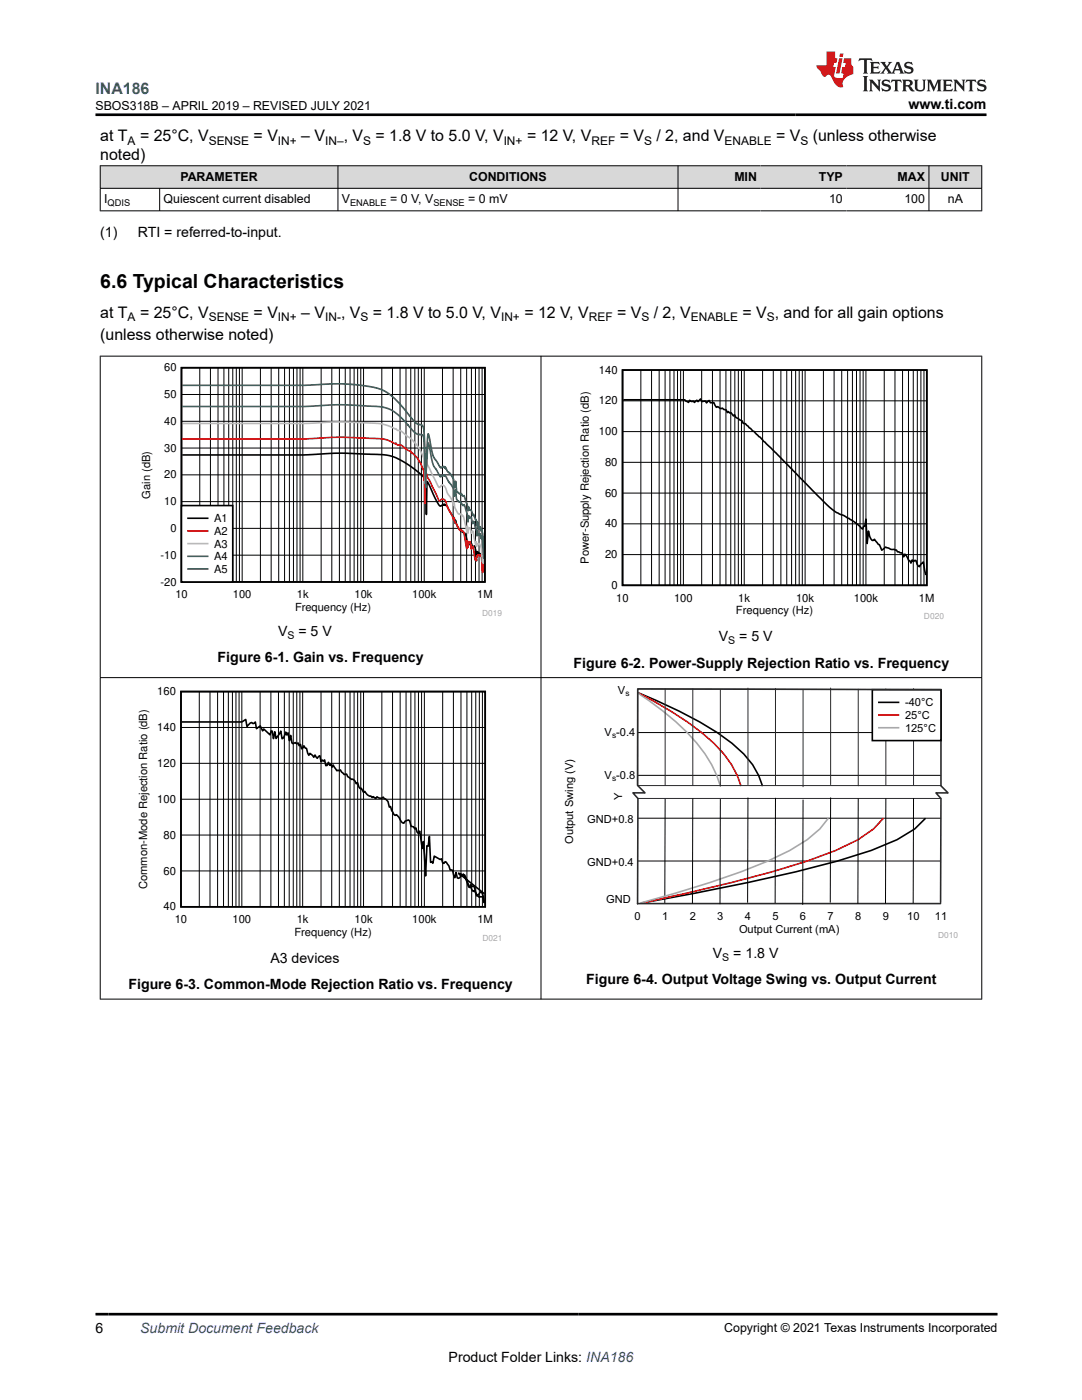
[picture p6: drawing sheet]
<svg xmlns="http://www.w3.org/2000/svg" width="216mm" height="279mm" viewBox="0 0 216 279" stroke-linecap="round" stroke-linejoin="round" font-family="sans-serif">
<defs><g id="words">
<text font-size="3.9" x="20" y="57.4">6.6 Typical Characteristics</text>
<text font-size="3.2" fill="#00f" x="19.1" y="18.7">INA186</text>
<g font-size="3.2">
<text x="20" y="28.2">at T</text>
<text x="27.9" y="28.2">= 25°C, V</text>
<text x="50.6" y="28.2">= V</text>
<text x="60.1" y="28.2">– V</text>
<text x="68.6" y="28.2">, V</text>
<text x="74.9" y="28.2">= 1.8 V to 5.0 V, V</text>
<text x="105.2" y="28.2">= 12 V, V</text>
<text x="123.7" y="28.2">= V</text>
<text x="131" y="28.2">/ 2, and V</text>
<text x="154.9" y="28.2">= V</text>
<text x="162.2" y="28.2">(unless otherwise</text>
<text x="20" y="32">noted)</text>
<text x="20" y="63.5">at T</text>
<text x="27.9" y="63.5">= 25°C, V</text>
<text x="50.6" y="63.5">= V</text>
<text x="60.1" y="63.5">– V</text>
<text x="68.1" y="63.5">, V</text>
<text x="74.4" y="63.5">= 1.8 V to 5.0 V, V</text>
<text x="104.6" y="63.5">= 12 V, V</text>
<text x="123.1" y="63.5">= V</text>
<text x="130.5" y="63.5">/ 2, V</text>
<text x="148.1" y="63.5">= V , and for all gain options</text>
<text x="20" y="67.8">(unless otherwise noted)</text>
</g>
<g font-size="2.8">
<text x="181.3" y="21.8">www.ti.com</text>
<text x="20" y="47.2">(1)</text>
<text x="27.5" y="47.2">RTI = referred-to-input.</text>
<text x="55.5" y="127">V</text>
<text x="59.6" y="127">= 5 V</text>
<text x="143.4" y="128">V</text>
<text x="147.5" y="128">= 5 V</text>
<text x="43.4" y="132.2">Figure 6-1. Gain vs. Frequency</text>
<text x="114.4" y="133.2">Figure 6-2. Power-Supply Rejection Ratio vs. Frequency</text>
<text x="142.3" y="191.2">V</text>
<text x="146.3" y="191.2">= 1.8 V</text>
<text x="25.6" y="197.4">Figure 6-3. Common-Mode Rejection Ratio vs. Frequency</text>
<text x="53.9" y="192.2">A3 devices</text>
<text x="117" y="196.4">Figure 6-4. Output Voltage Swing vs. Output Current</text>
<text x="19.1" y="266.1">6</text>
<text x="89.5" y="271.7">Product Folder Links: INA186</text>
</g>
<text font-size="2.8" fill="#00f" x="28" y="266.1">Submit Document Feedback</text>
<g font-size="2.5">
<text x="19" y="21.9">SBOS318B – APRIL 2019 – REVISED JULY 2021</text>
<text x="20.8" y="40.5">I</text>
<text x="32.6" y="40.5">Quiescent current disabled</text>
<text x="36" y="36">PARAMETER</text>
<text x="68.2" y="40.5">V</text>
<text x="77.8" y="40.5">= 0 V, V</text>
<text x="93.4" y="40.5">= 0 mV</text>
<text x="93.6" y="36">CONDITIONS</text>
<text x="146.5" y="36">MIN</text>
<text x="163.4" y="36">TYP</text>
<text x="165.4" y="40.5">10</text>
<text x="179.1" y="36">MAX</text>
<text x="180.5" y="40.5">100</text>
<text x="187.7" y="36">UNIT</text>
<text x="189.1" y="40.5">nA</text>
<text x="144.5" y="265.8">Copyright © 2021 Texas Instruments Incorporated</text>
</g>
<g font-size="2.4">
<text x="25.5" y="28.9">A</text>
<text x="41.7" y="28.9">SENSE</text>
<text x="55.5" y="28.9">IN+</text>
<text x="64.9" y="28.9">IN–</text>
<text x="72.5" y="28.9">S</text>
<text x="100.5" y="28.9">IN+</text>
<text x="118" y="28.9">REF</text>
<text x="128.5" y="28.9">S</text>
<text x="144.6" y="28.9">ENABLE</text>
<text x="159.7" y="28.9">S</text>
<text x="25.5" y="64.2">A</text>
<text x="41.7" y="64.2">SENSE</text>
<text x="55.5" y="64.2">IN+</text>
<text x="64.9" y="64.2">IN-</text>
<text x="71.9" y="64.2">S</text>
<text x="100" y="64.2">IN+</text>
<text x="117.5" y="64.2">REF</text>
<text x="128" y="64.2">S</text>
<text x="137.9" y="64.2">ENABLE</text>
<text x="153" y="64.2">S</text>
</g>
<g font-size="2.2">
<text x="32.8" y="74.1">60</text>
<text x="119.5" y="74.6">140</text>
<text x="32.8" y="79.5">50</text>
<text x="119.5" y="80.7">120</text>
<text x="32.8" y="84.8">40</text>
<text x="119.5" y="86.9">100</text>
<text x="32.8" y="95.5">20</text>
<text x="32.8" y="90.1">30</text>
<text x="120.7" y="93">80</text>
<text x="30" y="99.5" transform="rotate(-90 30 99.5)">Gain (dB)</text>
<text x="32.8" y="100.8">10</text>
<text x="120.7" y="99.1">60</text>
<text x="34" y="106.2">0</text>
<text x="42.7" y="104.2">A1</text>
<text x="42.7" y="106.7">A2</text>
<text x="120.7" y="105.3">40</text>
<text x="32" y="111.5">-10</text>
<text x="42.7" y="109.3">A3</text>
<text x="42.7" y="111.8">A4</text>
<text x="117.5" y="112.5" transform="rotate(-90 117.5 112.5)">Power-Supply Rejection Ratio (dB)</text>
<text x="120.7" y="111.4">20</text>
<text x="32" y="116.9">-20</text>
<text x="35" y="119.4">10</text>
<text x="42.7" y="114.3">A5</text>
<text x="46.5" y="119.4">100</text>
<text x="59.3" y="119.4">1k</text>
<text x="70.8" y="119.4">10k</text>
<text x="82.3" y="119.4">100k</text>
<text x="95.2" y="119.4">1M</text>
<text x="122" y="117.5">0</text>
<text x="58.9" y="121.9">Frequency (Hz)</text>
<text x="123" y="120.1">10</text>
<text x="134.5" y="120.1">100</text>
<text x="146.8" y="122.6">Frequency (Hz)</text>
<text x="147.3" y="120.1">1k</text>
<text x="158.8" y="120.1">10k</text>
<text x="170.4" y="120.1">100k</text>
<text x="183.4" y="120.1">1M</text>
<text x="31.4" y="138.8">160</text>
<text x="123.3" y="138.5">V</text>
<text x="180.6" y="141">-40°C</text>
<text x="180.6" y="143.5">25°C</text>
<text x="31.4" y="145.9">140</text>
<text x="120.6" y="146.9">V -0.4</text>
<text x="180.6" y="146">125°C</text>
<text x="31.4" y="153.1">120</text>
<text x="120.6" y="155.4">V -0.8</text>
<text x="31.4" y="160.2">100</text>
<text x="124.2" y="159.7" transform="rotate(-90 124.2 159.7)">Y</text>
<text x="32.6" y="167.4">80</text>
<text x="117.2" y="164.2">GND+0.8</text>
<text x="114.4" y="168.4" transform="rotate(-90 114.4 168.4)">Output Swing (V)</text>
<text x="117.2" y="172.8">GND+0.4</text>
<text x="29.4" y="177.4" transform="rotate(-90 29.4 177.4)">Common-Mode Rejection Ratio (dB)</text>
<text x="32.6" y="174.5">60</text>
<text x="32.6" y="181.7">40</text>
<text x="34.9" y="184.2">10</text>
<text x="46.4" y="184.2">100</text>
<text x="59.2" y="184.2">1k</text>
<text x="70.7" y="184.2">10k</text>
<text x="82.3" y="184.2">100k</text>
<text x="95.3" y="184.2">1M</text>
<text x="120.9" y="180.2">GND</text>
<text x="126.6" y="183.6">0</text>
<text x="132.1" y="183.6">1</text>
<text x="137.6" y="183.6">2</text>
<text x="143.1" y="183.6">3</text>
<text x="148.6" y="183.6">4</text>
<text x="154.1" y="183.6">5</text>
<text x="159.6" y="183.6">6</text>
<text x="165.1" y="183.6">7</text>
<text x="170.6" y="183.6">8</text>
<text x="176.1" y="183.6">9</text>
<text x="181" y="183.6">10</text>
<text x="186.5" y="183.6">11</text>
<text x="58.7" y="186.8">Frequency (Hz)</text>
<text x="147.5" y="186.2">Output Current (mA)</text>
</g>
<g font-size="2.1">
<text x="57.4" y="127.5">S</text>
<text x="145.3" y="128.6">S</text>
<text x="144.1" y="191.8">S</text>
</g>
<g font-size="1.9">
<text x="21.5" y="41">QDIS</text>
<text x="69.8" y="41">ENABLE</text>
<text x="86.5" y="41">SENSE</text>
</g>
<g font-size="1.7" fill="#a8a8a8">
<text x="96.2" y="122.9">D019</text>
<text x="184.4" y="123.6">D020</text>
<text x="96.3" y="187.8">D021</text>
<text x="187.2" y="187.2">D010</text>
</g>
<g font-size="1.7">
<text x="124.8" y="138.9">s</text>
<text x="122.1" y="147.3">s</text>
<text x="122.1" y="155.8">s</text>
</g>
</g></defs>
<g fill="#d8d8d8">
<path d="M20 33.1h175.9v4.5h-175.9z" fill-rule="evenodd"/>
<path d="M20.1 33.1h47.3v4.4h-47.3z" fill-rule="evenodd"/>
<path d="M67.5 33.1h67.7v4.4h-67.7z" fill-rule="evenodd"/>
<path d="M135.4 33.1h16.4v4.4h-16.4z" fill-rule="evenodd"/>
<path d="M151.8 33.1h17.1v4.4h-17.1z" fill-rule="evenodd"/>
<path d="M168.9 33.1h16.4v4.4h-16.4z" fill-rule="evenodd"/>
<path d="M185.4 33.1h10.4v4.4h-10.4z" fill-rule="evenodd"/>
</g>
<path d="M19.9 33.1h176.1M19.9 37.6h176.1M20 33v9.1M31.9 37.6v4.5M67.4 33v9.1M135.3 33v9.1M185.4 33v9.1M195.9 33v9.1M19.9 42.1h176.1" fill="none" stroke="#000" stroke-width=".2"/>
<path d="M27.9 72.5h72.2v50.4h-72.2z" fill-rule="evenodd" fill="#fff"/>
<path d="M36.2 73.4h60.6v42.7h-60.6zM36.4 90.8h24.3l7.7-.4 8 .3 1.2 .2 1.4 .5 1.9 1 2.5 1.8 1.3 1.2 .2 .5 .1 .9 .1 5.9 .2-6.6 2 4.2a.59 .59 0 0 0 .9 .6l.2-.2 .1 .1v-.2h.2v.2a.81 .81 0 0 1 .8 .7l1.1 2.1 .2 .8 .1-.6 .5 1.5 .4 .6 .4 .2a1.31 1.31 0 0 1 .9 1.4l.4 1.3 .1-.6v.5l.1-.3v.1l.2-.1a.5 .5 0 0 1 .4 .7l.1 .2v-.2l.3-.2 .6 1.9v-.7l.1 .7 .1-.2 .2-.2 .6 .6 .3 3" fill="none" stroke="#000" stroke-width=".32"/>
<g fill="none" stroke="#000" stroke-width=".2">
<path d="M36.2 78.7h60.6M39.9 73.4v42.7M42 73.4v42.7M43.5 73.4v42.7M44.7 73.4v42.7M45.6 73.4v42.7M46.4 73.4v42.7M47.2 73.4v42.7M47.8 73.4v42.7M48.3 73.4v42.7M52 73.4v42.7M54.1 73.4v42.7"/>
<path d="M55.6 73.4v42.7M56.8 73.4v42.7M57.7 73.4v42.7M58.6 73.4v42.7M59.3 73.4v42.7M59.9 73.4v42.7M60.4 73.4v42.7M64.1 73.4v42.7M66.2 73.4v42.7M67.7 73.4v42.7M68.9 73.4v42.7M69.8 73.4v42.7"/>
<path d="M70.7 73.4v42.7M71.4 73.4v42.7M72 73.4v42.7M72.5 73.4v42.7M76.2 73.4v42.7M78.3 73.4v42.7M79.8 73.4v42.7M81 73.4v42.7M82 73.4v42.7M82.8 73.4v42.7M83.5 73.4v42.7M84.1 73.4v42.7"/>
<path d="M84.7 73.4v42.7M88.3 73.4v42.7M90.4 73.4v42.7M91.9 73.4v42.7M93.1 73.4v42.7M94.1 73.4v42.7M94.9 73.4v42.7M95.6 73.4v42.7M96.2 73.4v42.7M36.2 94.8h60.6M36.2 89.4h60.6M36.2 84.1h60.6"/>
<path d="M36.2 110.8h60.6M36.2 105.4h60.6M36.2 100.1h60.6"/>
</g>
<path d="M36.4 87.6h24.1l7.7-.3 7.3 .2 1.6 .2 1.8 .9 .1-.2 .3 .4h.7l.9 .7h.2l.1 .3 .9 .4 .9 1 .8 1 .8 1.8 .2 6.5 .1-6.8 .1 1.2 .1-.4 .1 .6 .6 .9 1.7 3.8a.4 .4 0 0 0 .7-.2l.1 .1a.66 .66 0 0 1 .8 .7l.3 1.1 1.1 2.2 .1-.4 .1 .8 .5 .7a1.51 1.51 0 0 0 .8 1.1l.1-.1 .1 .2 .3 .1 .6 3.4 .2-1.6v1.4l.4-1.2 .4 1.5 .3-.6 .5 2.9 .1-.3 .1 .3v-.9l.1 .2a.29 .29 0 0 1 .1-.4 .29 .29 0 0 1 .3 0l.1 .2 .3-.3 .3 3.6v-1.8l.1 1.1 .2-1.7" fill="none" stroke="#f00" stroke-width=".32"/>
<path d="M36.4 84.5h24.5l7.5-.3 8 .4 1.4 .5 1.1 .5 .1-.1 .3 .4h.5l2.5 1.9 1.1 1.4 1.2 2.2 .1 1 .1 4 .1-4.9 .1 1 .1-.4 .1 .6 2.3 4.4 .2 .2 .1-.2a.58 .58 0 0 1 .7-.3 .58 .58 0 0 1 .4 .6l.4 1 .9 1.5 .3 1 .1-.7 .1 1 .2 .4a1.24 1.24 0 0 0 .8 1l.5 .2a7.5 7.5 0 0 1 .9 3.1l.1 .4 .1-1.3 .1 1.4 .1-.8a.2 .2 0 0 1 .1-.2 .2 .2 0 0 1 .2 0l.3 1 .2-.4 .1 .1 .6 2.8v-.8l.1 1v-.6l.3 .2 .2-.3 .3 .5a5 5 0 0 1 .3 2.5l.1 .9v-1.3l.2 1.4 .1-1.1" fill="none" stroke="#b8b8b8" stroke-width=".32"/>
<path d="M36.4 81.1h24.1l7.3-.3 8 .3 1.7 .5 1.1 .5 1.7 1.5 2.4 2.7 1 .5a.58 .58 0 0 1 .8 .5l.4 10.1 .6-9 .6 2.8a8.8 8.8 0 0 0 1.4 3.4l.3 .6 .5-.2v-.2l.1 .1a.52 .52 0 0 1 .7 .4l.5 1 .7 .9a1.68 1.68 0 0 1 .3 1.5l.1 .3 .2-1.3 .3 2.1a.62 .62 0 0 0 .7 .4l.5 .7 .1-.2a.5 .5 0 0 1 .4 .7l.3 1.1 .2 1.7 .1-1.3 .2 .5v-.2l.4 .1 .2 1.2 .2-.5 .1 .1 .2 1.3 .1-.1 .2 .6 .1 1.1 .1-1.2 .1 .9 .2-.2 .1 .3 .1-.3 .3 1.1 .1-.8 .3 4.6 .1-2.2" fill="none" stroke="#295c75" stroke-width=".32"/>
<path d="M36.4 76.9h24.5l6.3-.3 2.8 .1 3.5 .4 2.4 .6 1.8 1 2.1 1.9 3 3.6 .4 .4 .6 .2a.64 .64 0 0 1 .7 .5l.2 1.7 .1 5.6 .1 .5 .1-.3v1.2l.1-3 .4-4.4 .5 2.6a8.4 8.4 0 0 0 1.7 3.8l.2 .4 .6-.3 .2 .3 .1-.3v.4l.1-.3 .3 .8 .6 .4 .6 .9 .3 2 .2-1.3 .3 2.2 .5 .4 .2-.1 .1 .1 .1-.1 .3 .6 .2-.2 .6 1.8 .2 1.3 .2-.8 .1 .6 .2-.1 .2 .3 .2 .8 .1 .1 .1-.3 .4 1.2 .1-.1 .2 1.3 .1-.8 .2 1.4v-.3l.2 .3 .1-.5 .2 .9 .1-.6 .3 2v-.2l.1 .2v1.8l.1-1.8" fill="none" stroke="#286b48" stroke-width=".32"/>
<path d="M36.2 100.9h10.2v15.2h-10.2z" fill-rule="evenodd" fill="#fff"/>
<path d="M36.2 100.9h10.2v15.2h-10.2zM37.5 103.4h3.9" fill="none" stroke="#000" stroke-width=".32"/>
<path d="M37.5 106h3.9" fill="none" stroke="#f00" stroke-width=".32"/>
<path d="M37.5 108.5h3.9" fill="none" stroke="#b8b8b8" stroke-width=".32"/>
<path d="M37.5 111h3.9" fill="none" stroke="#295c75" stroke-width=".32"/>
<path d="M37.5 113.6h3.9" fill="none" stroke="#286b48" stroke-width=".32"/>
<path d="M115.3 72.5h73.3v51.5h-73.3z" fill-rule="evenodd" fill="#fff"/>
<path d="M124.2 73.9h60.7v42.9h-60.7zM124.4 79.8h12.2l.8 .5 .2-.4 .5 .2h.2l.3 .2 .5-.4 .2 .3 .5-.6 .2 .5 .7-.1 .3 .4 .5-.5 .3 .5 .6-.1 .5 1 .3-.2a.73 .73 0 0 0 .9 .3l.3 .3 .5 .1 .2 .5 .2-.2 .3 .3 .3-.1 .5 .7 .2-.2 .2 .5 1.3 .7 .2 .5 .4 .1 1.5 1.4 .3 .1 12.8 13a13.8 13.8 0 0 0 4.7 3.6 13.4 13.4 0 0 1 4.1 2.9l.2-.6h.3l.2-1.4 .2 4.9 .3-2.5 .5 1.6 .2 .2 .2 .1 .3-.3 .7 1 .3 .1 .4 1.1 .8-.6 1 .4 1.2 .2 .2 .3 1 .4 .2 .6 .3-.5 1.2 1.8 .2-.7 .3 .4 .2-.3 .3 .1 .2 .7 .5 .5 .2-.5 .5-.4 .5 2.4 .1-.1" fill="none" stroke="#000" stroke-width=".32"/>
<g fill="none" stroke="#000" stroke-width=".2">
<path d="M124.2 80h60.7M127.9 73.9v42.9M130 73.9v42.9M131.5 73.9v42.9M132.7 73.9v42.9M133.7 73.9v42.9M134.5 73.9v42.9M135.2 73.9v42.9M135.8 73.9v42.9M136.4 73.9v42.9M140 73.9v42.9M142.2 73.9v42.9"/>
<path d="M143.7 73.9v42.9M144.8 73.9v42.9M145.8 73.9v42.9M146.6 73.9v42.9M147.3 73.9v42.9M148 73.9v42.9M148.5 73.9v42.9M152.2 73.9v42.9M154.3 73.9v42.9M155.8 73.9v42.9M157 73.9v42.9M158 73.9v42.9"/>
<path d="M158.8 73.9v42.9M159.5 73.9v42.9M160.1 73.9v42.9M160.6 73.9v42.9M164.3 73.9v42.9M166.4 73.9v42.9M168 73.9v42.9M169.1 73.9v42.9M170.1 73.9v42.9M170.9 73.9v42.9M171.6 73.9v42.9M172.2 73.9v42.9"/>
<path d="M172.8 73.9v42.9M176.4 73.9v42.9M178.6 73.9v42.9M180.1 73.9v42.9M181.3 73.9v42.9M182.2 73.9v42.9M183 73.9v42.9M183.8 73.9v42.9M184.4 73.9v42.9M124.2 98.4h60.7M124.2 92.3h60.7M124.2 86.1h60.7"/>
<path d="M124.2 110.7h60.7M124.2 104.5h60.7"/>
</g>
<path d="M27.5 136.7h73v51.4h-73z" fill-rule="evenodd" fill="#fff"/>
<path d="M36.1 138h60.7v43h-60.7zM127.4 138.3a97.9 97.9 0 0 1 15.7 7.9 21 21 0 0 1 8.3 8.6l.8 2.1M36.3 144.1h12l.7-.5 .3 1.4 .7-.7 .2-.1 .3 .2 .5-.3 .2 1.3 .7-.5 .5 1 .2-.4 1.3 1.2 .2-.8h.2l.3 1.5 .2-1.4 .3 1.4 .9-1.5 .3 1.5 .2-.1 .5-1.2 .2 .6 .3-.5 .2 1.6 .3-1 .2 1.5 .3 .1 .4-.2 .3 .3 .3-.2 .2 .5 .2-.2 .3 .8 .2-.1 .2-.5 .3 .5 .3 .1 .4 1.3 .3-.4 .7 .8 .3-.4 .4 .6 .5-.5 .3 1.2 .2-.3 .2 .2 .3-.2 .2 1.1h.3l.2-.7 .3 .6 .2-.2 .2 .6 .3-.4 .7 1.1 .3-.1 .2 .1 .2-.2 .8 1 .5-.1 .2 .5 1.4 .9 .3 .5 .3-.2 .5 1.2 .2-.1 .4 .8 .3-.2 .2 .4a1.03 1.03 0 0 0 1 .6l.2 .3 .3-.2 .5 .4 .2-.4 .3 .2a.83 .83 0 0 0 1-.1l.9 .9 .3 1.1 .2-.1 .3 .8 .4 .8 .3 .1 .2-.1 .5 .5a1.57 1.57 0 0 0 1 1.2l.2-.4 .7-.3 .3 .3 .2 1 .5 .1 .3 .4 .2-.2 .2 .8 .3 .3 .3-.4 .4 3.4 .3-1.3 .4 6.8 .3-6 .2 .1 .3-2 .2 5.2 .2-.1 .3 .3 .2-1.4 1.2 .6 .3-.1 .2 .9h.3l.2-.3a3.1 3.1 0 0 1 1 1.6l.5 .1 .4 1.5 .3-1.1 .3 1.1 .2 .1 .9-.8 1.3 2.6 .2-.5 .3 .4 .2-.2 .3 .3 .4 1.4 .3 .2 .5-.7 .2 .1 .3 .6 .2 1.3 .1-.3M96.7 178.4l-5.2-4.2 .3 .4 .2-.2 .2 .3 .2-.2 .3 .1 1 2.5 .2-.1 .5 .9 .3-.2 .4 1.1h.3l.2 .3 .3-.2 .5 .1 .2 1.1 .1-.1M184.7 163.3l-2.2 2.1-3.5 2.2-5.1 2.1a270.2 270.2 0 0 1-35.3 8.6l-10.5 1.9" fill="none" stroke="#000" stroke-width=".32"/>
<g fill="none" stroke="#000" stroke-width=".2">
<path d="M39.8 138v43M41.9 138v43M43.4 138v43M44.6 138v43M45.6 138v43M46.4 138v43M47.1 138v43M47.7 138v43M48.3 138v43M51.9 138v43M54.1 138v43M55.6 138v43"/>
<path d="M56.7 138v43M57.7 138v43M58.5 138v43M59.2 138v43M59.8 138v43M60.4 138v43M64.1 138v43M66.2 138v43M67.7 138v43M68.9 138v43M69.8 138v43M70.7 138v43"/>
<path d="M71.4 138v43M72 138v43M72.5 138v43M76.2 138v43M78.3 138v43M79.8 138v43M81 138v43M82 138v43M82.8 138v43M83.5 138v43M84.1 138v43M84.7 138v43"/>
<path d="M88.3 138v43M90.5 138v43M92 138v43M93.2 138v43M94.1 138v43M94.9 138v43M95.6 138v43M96.3 138v43M36.1 159.5h60.7M36.1 152.3h60.7M36.1 145.2h60.7M127.2 154.7h60.6"/>
<path d="M127.2 146.2h60.6M132.7 159.4v20.9M138.2 159.4v20.9M143.7 159.5v20.9M149.2 159.2v21M154.7 159.2v21M160.2 159.6v21M165.7 159.2v20.9M171.2 159.4v21M176.8 159.3l-.1 21M182.3 159.3l-.1 21M36.1 173.8h60.7"/>
<path d="M36.1 166.7h60.7M127.2 171.8h60.6M127.2 163.3h60.6"/>
</g>
<path d="M127.4 138.3a68.9 68.9 0 0 1 15.1 10 18.7 18.7 0 0 1 5.4 8.6M176.3 163.3l-2 2.1-3.1 2.2-4.4 2.1a197 197 0 0 1-29.8 8.6l-9.1 1.9" fill="none" stroke="#f00" stroke-width=".32"/>
<path d="M127.4 138.4a48.6 48.6 0 0 1 13.3 12.1l1.3 2.1 1 2.1 .8 2.2M165.3 163.3l-1.7 2.1-2.5 2.2-3.5 2.1a125.7 125.7 0 0 1-22.9 8.6l-6.9 1.9" fill="none" stroke="#a8a8a8" stroke-width=".32"/>
<path d="M132.7 137.5v19.3M138.2 137.5v19.3M143.7 137.6v19.3M149.2 137.3v19.3M154.7 137.4v19.3M160.2 137.7v19.3M165.7 137.3v19.3M171.2 137.5v19.3M176.8 137.5v19.3M182.3 137.4v19.3M187.8 137.6l-60.6-.1v19.3h60.6M127.3 159.4h60.4" fill="none" stroke="#2b292a" stroke-width=".2"/>
<path d="M187.8 137.9v18.8M127.2 156.8l1.5 1.4h-2.4l1 1.2-.1 21M187.7 156.8l1.5 1.4h-2.4l1 1.2-.1 20.7M127.2 180.3h60.5" fill="none" stroke="#2b292a" stroke-width=".32"/>
<path d="M174.1 137.6h13.7v10.2h-13.7z" fill-rule="evenodd" fill="#fff"/>
<path d="M174.1 137.6h13.7v10.2h-13.7zM175.4 140.2h3.9" fill="none" stroke="#000" stroke-width=".32"/>
<path d="M175.4 142.7h3.9" fill="none" stroke="#f00" stroke-width=".32"/>
<path d="M175.4 145.2h3.9" fill="none" stroke="#a8a8a8" stroke-width=".32"/>
<path d="M187.8 137.6l-60.6-.1v19.2" fill="none" stroke="#2b292a" stroke-width=".32"/>
<path d="M19.9 71.1h176.1M20 71v128.5M108 71v128.5M195.9 71v128.5M19.9 135.2h176.1M19.9 199.4h176.1" fill="none" stroke="#000" stroke-width=".2"/>
<path d="M171.5 11.6l-.2 .6 .5-.2h.6v.1v2.2l-.2 .4h1l-.2-.4v-2.2v-.1h.5l.6 .2-.2-.6zM173.6 12.4l.2 .3v1.6l-.2 .4h1.9l.1-.6a1.08 1.08 0 0 1-1.3 .2v-.7h.6l.4 .2v-.7l-.4 .2h-.6v-.5l.2-.2a1 1 0 0 1 1 .3l-.1-.5zM175.7 12.4l.9 1.1-1 1.2h.9l-.2-.2 .5-.8 .4 .8-.2 .2h1.6l-.2-.2 .2-.5h.9l.1 .5-.1 .2h.9l-.2-.4-.8-1.9h-.5l-.9 2.1-.9-1.1 .9-1h-.8l.2 .2-.4 .6-.4-.6 .2-.2zM179 12.8l.4 1h-.7zM180.7 12.5a.65 .65 0 0 0-.2 .7 .65 .65 0 0 0 .6 .5l.6 .1 .1 .3a.79 .79 0 0 1-.7 .4 .79 .79 0 0 1-.7-.5l.1 .7 .2-.1a.93 .93 0 0 0 1.1 0 .93 .93 0 0 0 .4-.9 1.46 1.46 0 0 0-1.2-.6l-.1-.3a1.09 1.09 0 0 1 1.2 .2l-.2-.6-.1 .1-.5-.2zM172.2 15.2l.2 .4v2.2l-.2 .4h1l-.2-.4v-2.2l.2-.4zM173.4 15.9l.2 .4v1.5l-.2 .4h.8l-.3-.4 .1-1.3 1.6 1.8v-2l.2-.4h-.7l.1 .2 .1 1.1-1.2-1.3zM176.2 16a.65 .65 0 0 0-.2 .8 .65 .65 0 0 0 .6 .4l.6 .2 .1 .2a.79 .79 0 0 1-.7 .4 .79 .79 0 0 1-.7-.5l.1 .7 .2-.1a.93 .93 0 0 0 1.1 .1 .93 .93 0 0 0 .4-1 1.46 1.46 0 0 0-1.2-.5l-.1-.4a1.09 1.09 0 0 1 1.2 .2l-.1-.6-.2 .1-.5-.1zM177.9 15.9l-.1 .6a.63 .63 0 0 1 .8-.3v1.6l-.3 .4h1l-.2-.4v-1.6a.66 .66 0 0 1 .8 .3l-.1-.6zM180 15.9l.2 .4v1.5l-.2 .4h1l-.2-.2-.1-.7h.5l.1 .2a.79 .79 0 0 0 1.2 .6l-1-.9a.61 .61 0 0 0 .6-.6 .61 .61 0 0 0-.5-.7zM180.8 16.2h.1a.47 .47 0 0 1 .5 .1 .47 .47 0 0 1 .1 .5l-.1 .1-.7 .1zM182.3 15.9l.2 .2a2.27 2.27 0 0 0 .4 2 1.04 1.04 0 0 0 1.7-.7v-1.3l.2-.2h-.8l.2 .4v1.1a.6 .6 0 0 1-.6 .6 .6 .6 0 0 1-.6-.6v-1.1l.3-.4zM184.9 15.9l.2 .4v1.5l-.2 .4h.8l-.3-.4v-1.4l.9 1.9 .9-1.9v1.4l-.3 .4h1l-.2-.4v-1.5l.2-.4h-.8l-.7 1.5-.6-1.5zM188.1 15.9l.2 .4v1.5l-.2 .4h1.9l.1-.6a1.09 1.09 0 0 1-1.3 .2v-.7h.6l.4 .2v-.6l-.4 .2h-.6v-.6l.2-.1a1.01 1.01 0 0 1 1 .3l-.1-.6zM190.2 15.9l.3 .4v1.5l-.3 .4h.8l-.2-.4v-1.3l1.6 1.8v-2l.2-.4h-.7l.2 .2v1.1l-1.2-1.3zM192.8 15.9l-.1 .6a.63 .63 0 0 1 .8-.3v1.6l-.3 .4h1l-.2-.4v-1.6a.66 .66 0 0 1 .8 .3l-.1-.6zM195.2 16a.65 .65 0 0 0-.2 .8 .65 .65 0 0 0 .6 .4l.6 .2 .2 .2a.79 .79 0 0 1-.7 .4 .79 .79 0 0 1-.7-.5l.1 .7 .2-.1a.93 .93 0 0 0 1 .1 .93 .93 0 0 0 .5-1 1.46 1.46 0 0 0-1.3-.5v-.4a1.09 1.09 0 0 1 1.2 .2l-.2-.6-.2 .1-.5-.1z" fill="#231f20"/>
<path d="M164.9 10.3v2.7h-2l.1 .4 .8 1a.95 .95 0 0 0 1 .9 .59 .59 0 0 1 .5-.4 .59 .59 0 0 1 .5 .3l.4 .8a1.59 1.59 0 0 0 2.1 1.4 1.61 1.61 0 0 1 1-2.3l1-.3-.1-1.5a1.59 1.59 0 0 1-.3-1.7h-1.5l-.2 .9h.6l-.2 .9h-.5l-.2 .9v.3l.4 .1-.1 .9h-.7a.73 .73 0 0 1-1-.7l.3-1.5h-.5l.1-.9h.5l.2-.9h-.5v-1.3zM167.4 11.6l-.6 3.1h.7l.6-3.1zM167.6 10.7l-.1 .6h.7l.1-.6z" fill="#ed1c24"/>
<path d="M19.1 22.9h177.8M19.1 262.3h179.9" fill="none" stroke="#000" stroke-width=".53"/>
<use href="#words"/>
</svg>
